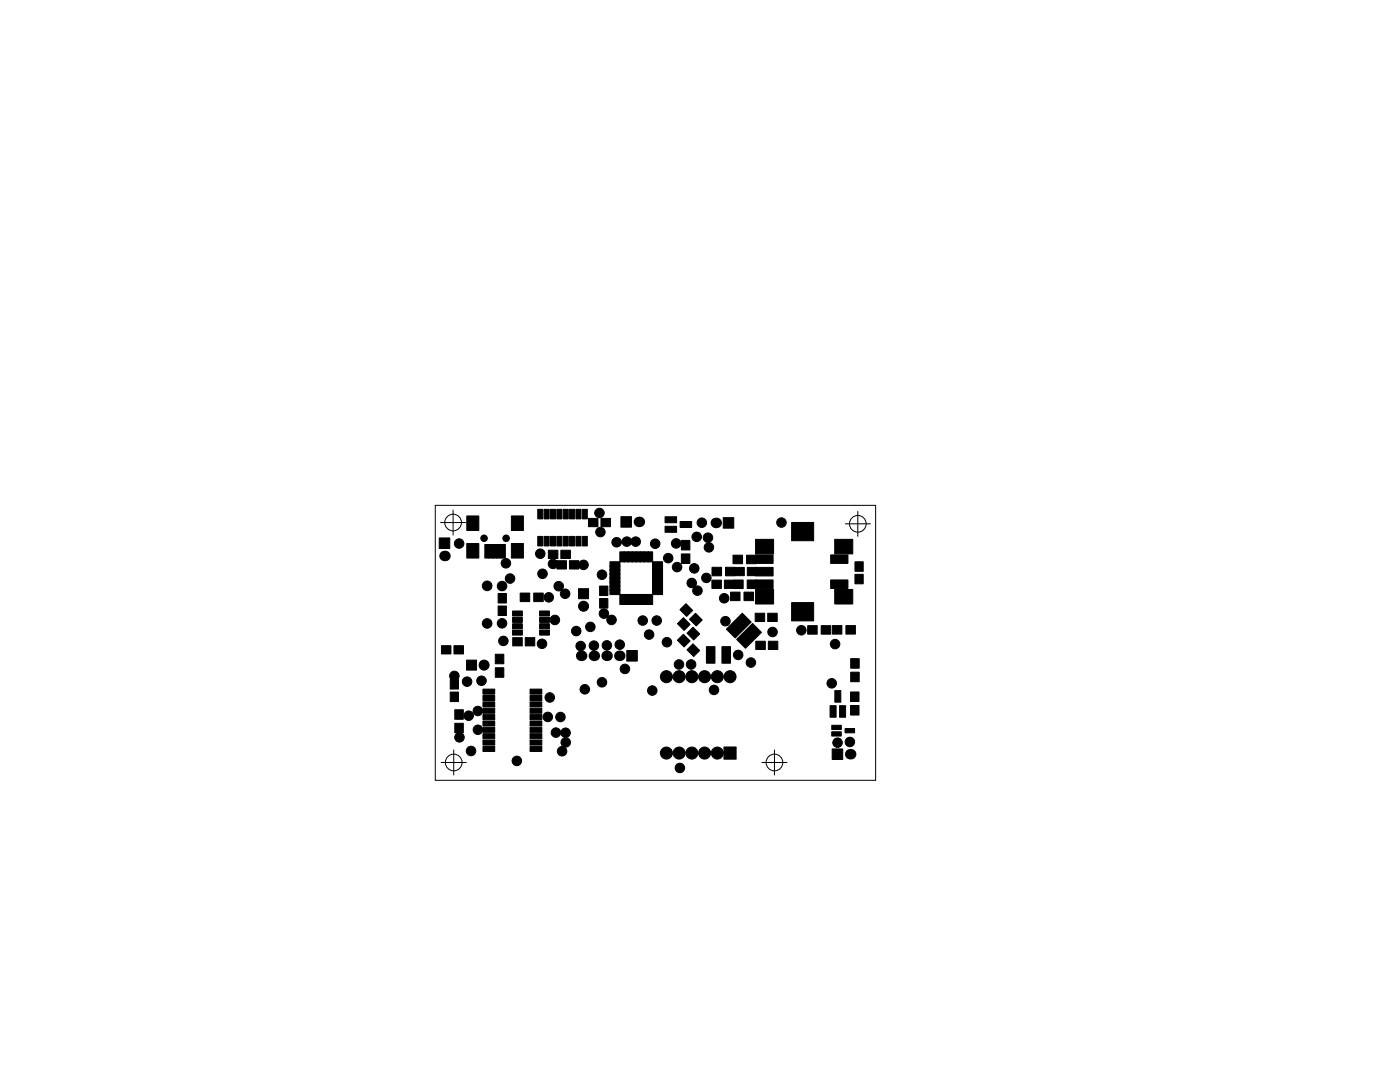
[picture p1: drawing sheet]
<svg xmlns="http://www.w3.org/2000/svg" width="279mm" height="216mm" viewBox="0 0 279 216" stroke-linecap="round" stroke-linejoin="round" font-family="sans-serif">
<g fill="none" stroke="#000" stroke-width=".2">
<path d="M86.9 100.8h87.9v54.9h-87.9zM87.9 104.3h5M90.4 101.8v5M168.7 104.5h5M171.2 102v5M88.1 152.1h5M90.6 149.6v5M152.1 152.1h5M154.6 149.6v5"/>
<circle cx="90.4" cy="104.3" r="1.67"/>
<circle cx="171.2" cy="104.5" r="1.67"/>
<circle cx="90.6" cy="152.1" r="1.67"/>
<circle cx="154.6" cy="152.1" r="1.67"/>
</g>
<g fill="#000" stroke="#000" stroke-width=".2">
<path d="M87.7 107.3h2.1v2.1h-2.1zM93.2 103h2.4v2.9h-2.4zM93.2 108.5h2.4v2.9h-2.4zM96.8 108.7h.9v2.7h-.9zM97.6 108.7h.9v2.7h-.9zM98.4 108.7h.9v2.7h-.9zM99.2 108.7h.9v2.7h-.9zM100 108.7h.9v2.7h-.9zM103.8 118.3h1.9v1.7h-1.9zM102.1 103h2.4v2.9h-2.4zM102.1 108.5h2.4v2.9h-2.4zM106.5 118.3h1.9v1.7h-1.9z"/>
<path d="M107.3 101.6h1v1.9h-1zM107.3 107h1v1.9h-1zM108.6 101.6h1v1.9h-1zM108.6 107h1v1.9h-1zM109.9 101.6h1v1.9h-1zM109.9 107h1v1.9h-1zM111.1 101.6h1v1.9h-1zM111.1 107h1v1.9h-1zM111.1 111.9h1.9v1.6h-1.9zM109.4 109.8h1.9v1.6h-1.9zM112.4 101.6h1v1.9h-1zM112.4 107h1v1.9h-1z"/>
<path d="M113.6 111.9h1.9v1.6h-1.9zM113.7 101.6h1v1.9h-1zM113.7 107h1v1.9h-1zM111.9 109.8h1.9v1.6h-1.9zM114.9 101.6h1v1.9h-1zM114.9 107h1v1.9h-1zM116.2 101.6h1v1.9h-1zM116.2 107h1v1.9h-1zM115.5 117.5h2v2h-2zM117.4 103.4h1.9v1.7h-1.9zM119.7 116.9h1.6v1.9h-1.6zM119.9 103.4h1.9v1.7h-1.9z"/>
<path d="M123.7 110.1h.9v2h-.9zM121.7 112.1h2v.9h-2zM121.7 112.9h2v.9h-2zM121.7 113.7h2v.9h-2zM121.7 114.5h2v.9h-2zM121.7 115.3h2v.9h-2zM121.7 116.1h2v.9h-2zM121.7 116.9h2v.9h-2zM121.7 117.7h2v.9h-2zM124.5 110.1h.9v2h-.9zM125.3 110.1h.9v2h-.9zM123.9 103.1h2.1v2.1h-2.1z"/>
<path d="M126.1 110.1h.9v2h-.9zM126.9 110.1h.9v2h-.9zM127.7 110.1h.9v2h-.9zM128.5 110.1h.9v2h-.9zM129.3 110.1h.9v2h-.9zM130.2 117.7h2v.9h-2zM130.2 116.9h2v.9h-2zM130.2 116.1h2v.9h-2zM130.2 115.3h2v.9h-2zM130.2 114.5h2v.9h-2zM130.2 113.7h2v.9h-2zM130.2 112.9h2v.9h-2z"/>
<path d="M130.2 112.1h2v.9h-2zM132.7 105h2.3v1.2h-2.3zM132.7 103.1h2.3v1.2h-2.3zM135.7 104.1h2.3v1.2h-2.3zM136 107.8h1.7v1.9h-1.7zM136 110.5h1.7v1.9h-1.7zM142.1 115.8h1.9v1.6h-1.9zM142.1 113.2h1.9v1.7h-1.9zM144.3 103.3h2.1v2.1h-2.1zM144.6 115.8h1.9v1.6h-1.9zM144.8 113.2h1.9v1.7h-1.9zM145.8 118.1h1.9v1.7h-1.9z"/>
<path d="M146.3 110.8h1.9v1.7h-1.9zM146.4 115.7h1.9v1.7h-1.9zM148.5 118.1h1.9v1.7h-1.9zM146.6 113.2h1.9v1.7h-1.9zM150.8 107.6h3.6v2.9h-3.6zM150.8 115.7h3.5v1.7h-3.5zM150.8 110.7h3.5v1.7h-3.5zM150.8 113.2h3.5v1.7h-3.5zM149 110.8h1.9v1.7h-1.9zM149.1 115.7h1.9v1.7h-1.9zM149.1 113.2h1.9v1.7h-1.9zM158 104.2h4.4v3.7h-4.4z"/>
<path d="M165.8 115.7h3.4v1.7h-3.4zM165.8 110.7h3.4v1.7h-3.4zM166.6 107.6h3.6v2.9h-3.6zM170.6 114.6h1.7v1.9h-1.7zM170.6 112.1h1.7v1.9h-1.7zM88.1 128.8h1.9v1.7h-1.9zM89.9 135.6h1.6v1.9h-1.6zM89.9 138.1h1.6v1.9h-1.6zM90.6 128.8h1.9v1.7h-1.9zM93.1 131.7h2v2h-2zM96.4 137.5h2.3v1h-2.3zM96.4 138.8h2.3v1h-2.3z"/>
<path d="M99.4 120.9h1.7v1.9h-1.7zM99.4 118.4h1.7v1.9h-1.7zM98.8 133.2h1.7v1.9h-1.7zM98.8 130.5h1.7v1.9h-1.7zM102.3 121.9h1.9v1h-1.9zM102.3 123.2h1.9v1h-1.9zM102.3 124.5h1.9v1h-1.9zM102.3 125.7h1.9v1h-1.9zM102.3 127.2h1.9v1.7h-1.9zM105.8 138.8h2.3v1h-2.3zM105.8 137.5h2.3v1h-2.3zM104.8 127.2h1.9v1.7h-1.9z"/>
<path d="M107.7 125.7h1.9v1h-1.9zM107.7 124.5h1.9v1h-1.9zM107.7 123.2h1.9v1h-1.9zM107.7 121.9h1.9v1h-1.9zM119.7 119.4h1.6v1.9h-1.6zM123.7 118.6h.9v2h-.9zM124.5 118.6h.9v2h-.9zM125.1 129.8h2.1v2.1h-2.1zM125.3 118.6h.9v2h-.9zM126.1 118.6h.9v2h-.9zM126.9 118.6h.9v2h-.9zM127.7 118.6h.9v2h-.9z"/>
<path d="M128.5 118.6h.9v2h-.9zM129.3 118.6h.9v2h-.9zM135.2 124.5l1.2-1.3 1.3 1.4-1.2 1.2zM136.4 126.6l1.3 1.3-1.2 1.2-1.3-1.3zM135.7 121.7l1.2-1.2 1.3 1.3-1.2 1.2zM137.1 126.4l1.2-1.2 1.3 1.3-1.2 1.2zM137.1 129.7l1.2-1.2 1.3 1.3-1.2 1.2zM138.8 122.4l1.3 1.3-1.2 1.2-1.3-1.3zM141 129h1.7v1.1h-1.7zM141 130.1h1.7v1.1h-1.7zM141 131.2h1.7v1.1h-1.7zM144.1 131.2h1.7v1.1h-1.7z"/>
<path d="M144.1 130.1h1.7v1.1h-1.7zM144.1 129h1.7v1.1h-1.7zM145 125.5l1.5-1.5 1.8 1.8-1.6 1.5zM146.6 123.9l1.5-1.5 1.8 1.7-1.5 1.6zM147 127.6l1.6-1.6 1.7 1.8-1.5 1.6zM148.6 126l1.6-1.6 1.8 1.8-1.6 1.5zM150.7 122.4h1.9v1.6h-1.9zM150.8 117.6h3.6v2.9h-3.6zM150.8 128h1.9v1.6h-1.9zM153.2 122.4h1.9v1.6h-1.9zM153.3 128h1.9v1.6h-1.9zM158 120.2h4.4v3.7h-4.4z"/>
<path d="M161.2 124.8h1.9v1.7h-1.9zM163.9 124.8h1.9v1.7h-1.9zM166.6 117.6h3.6v2.9h-3.6zM166.1 124.8h1.9v1.7h-1.9zM169.7 138.1h1.7v1.9h-1.7zM168.8 124.8h1.9v1.7h-1.9zM169.8 134.1h1.7v1.9h-1.7zM169.8 131.4h1.7v1.9h-1.7zM90.8 141.6h1.7v1.9h-1.7zM90.8 144.3h1.7v1.9h-1.7zM96.4 140.1h2.3v1h-2.3zM96.4 141.3h2.3v1h-2.3z"/>
<path d="M96.4 142.6h2.3v1h-2.3zM96.4 143.9h2.3v1h-2.3zM96.4 145.1h2.3v1h-2.3zM96.4 146.4h2.3v1h-2.3zM96.4 147.7h2.3v1h-2.3zM96.4 148.9h2.3v1h-2.3zM105.8 148.9h2.3v1h-2.3zM105.8 147.7h2.3v1h-2.3zM105.8 146.4h2.3v1h-2.3zM105.8 145.1h2.3v1h-2.3zM105.8 143.9h2.3v1h-2.3zM105.8 142.6h2.3v1h-2.3z"/>
<path d="M105.8 141.3h2.3v1h-2.3zM105.8 140.1h2.3v1h-2.3zM144.5 149.1h2.4v2.4h-2.4zM165.7 140.8h1.2v2.3h-1.2zM166 144.7h1.9v.9h-1.9zM166 146h1.9v.9h-1.9zM166.6 137.8h1.2v2.3h-1.2zM167.6 140.8h1.2v2.3h-1.2zM166.1 149.4h2.1v2.1h-2.1zM168.7 145.4h1.9v.8h-1.9zM169.7 140.8h1.7v1.9h-1.7z"/>
<circle cx="91.6" cy="108.5" r=".95"/>
<circle cx="96.6" cy="107.4" r=".65"/>
<circle cx="97.2" cy="116.9" r=".96"/>
<circle cx="100.2" cy="116.9" r=".95"/>
<circle cx="101" cy="112.4" r=".95"/>
<circle cx="101" cy="107.4" r=".65"/>
<circle cx="101.8" cy="115.4" r=".95"/>
<circle cx="107.8" cy="110.5" r=".95"/>
<circle cx="108.3" cy="114.5" r=".95"/>
<circle cx="109.5" cy="119.2" r=".95"/>
<circle cx="110.4" cy="112.5" r=".95"/>
<circle cx="111.5" cy="117" r=".95"/>
<circle cx="112.8" cy="118.5" r=".95"/>
<circle cx="116.5" cy="112.7" r=".95"/>
<circle cx="119.6" cy="102.4" r=".95"/>
<circle cx="119.8" cy="106.2" r=".95"/>
<circle cx="120.1" cy="114.7" r=".95"/>
<circle cx="123.1" cy="108.2" r=".95"/>
<circle cx="125.1" cy="108.1" r=".95"/>
<circle cx="126.9" cy="108.1" r=".95"/>
<circle cx="130.8" cy="108.5" r=".95"/>
<circle cx="133.4" cy="111.4" r=".95"/>
<circle cx="134.9" cy="108.4" r=".95"/>
<circle cx="135.1" cy="113.2" r=".95"/>
<circle cx="138" cy="116.3" r=".95"/>
<circle cx="138.6" cy="113.4" r=".95"/>
<circle cx="139" cy="107.1" r=".95"/>
<circle cx="139.2" cy="117.9" r=".95"/>
<circle cx="140.1" cy="104.3" r=".95"/>
<circle cx="141" cy="115.3" r=".95"/>
<circle cx="141.3" cy="107.3" r=".95"/>
<circle cx="141.5" cy="109.2" r=".95"/>
<circle cx="144.5" cy="119.4" r=".95"/>
<circle cx="156" cy="104.3" r=".95"/>
<circle cx="90.7" cy="134.9" r=".95"/>
<circle cx="93.2" cy="136" r=".95"/>
<circle cx="96.1" cy="135.8" r=".95"/>
<circle cx="96.6" cy="132.7" r="1"/>
<circle cx="97.2" cy="124.4" r=".96"/>
<circle cx="100.2" cy="124.4" r=".95"/>
<circle cx="100.5" cy="127.9" r=".95"/>
<circle cx="108.2" cy="128.5" r=".95"/>
<circle cx="109.7" cy="139.2" r=".95"/>
<circle cx="110.7" cy="123.7" r=".95"/>
<circle cx="115" cy="125.9" r=".95"/>
<circle cx="115.9" cy="128.9" r=".95"/>
<circle cx="116.5" cy="121" r="1"/>
<circle cx="116.7" cy="137.5" r=".95"/>
<circle cx="117.8" cy="125.1" r=".95"/>
<circle cx="118.5" cy="128.8" r=".95"/>
<circle cx="120.1" cy="136.1" r=".95"/>
<circle cx="120.5" cy="122.4" r=".95"/>
<circle cx="121.1" cy="128.8" r=".95"/>
<circle cx="122" cy="123.7" r=".95"/>
<circle cx="123.7" cy="128.6" r=".95"/>
<circle cx="124.7" cy="133.5" r=".95"/>
<circle cx="128.3" cy="123.8" r=".95"/>
<circle cx="129.5" cy="126.6" r=".95"/>
<circle cx="130.2" cy="137.8" r=".95"/>
<circle cx="131.1" cy="123.8" r=".95"/>
<circle cx="133" cy="135" r="1.2"/>
<circle cx="133.1" cy="128.1" r=".95"/>
<circle cx="135.5" cy="132.6" r=".95"/>
<circle cx="135.5" cy="135" r="1.2"/>
<circle cx="137.9" cy="132.6" r=".95"/>
<circle cx="138.1" cy="135" r="1.2"/>
<circle cx="140.6" cy="135" r="1.2"/>
<circle cx="142.5" cy="137.7" r=".95"/>
<circle cx="143.2" cy="135" r="1.2"/>
<circle cx="144.8" cy="124" r=".95"/>
<circle cx="145.7" cy="135" r="1.2"/>
<circle cx="147.3" cy="130.7" r=".95"/>
<circle cx="149.9" cy="132.2" r=".95"/>
<circle cx="154.2" cy="126.1" r=".95"/>
<circle cx="159.9" cy="125.8" r=".95"/>
<circle cx="166" cy="136.3" r=".95"/>
<circle cx="166.7" cy="128.5" r=".95"/>
<circle cx="91.7" cy="147.1" r=".95"/>
<circle cx="93.5" cy="142.8" r=".95"/>
<circle cx="94" cy="149.8" r=".95"/>
<circle cx="95.4" cy="141.9" r=".95"/>
<circle cx="95.4" cy="145.6" r=".95"/>
<circle cx="103.1" cy="151.8" r=".95"/>
<circle cx="109.3" cy="143.1" r=".95"/>
<circle cx="110.9" cy="146.2" r=".95"/>
<circle cx="111.9" cy="143.1" r=".95"/>
<circle cx="112.2" cy="149.9" r=".95"/>
<circle cx="112.9" cy="146.2" r=".95"/>
<circle cx="112.9" cy="148.1" r=".95"/>
<circle cx="133" cy="150.3" r="1.2"/>
<circle cx="135.5" cy="150.3" r="1.2"/>
<circle cx="135.7" cy="153.2" r=".95"/>
<circle cx="138.1" cy="150.3" r="1.2"/>
<circle cx="140.6" cy="150.3" r="1.2"/>
<circle cx="143.2" cy="150.3" r="1.2"/>
<circle cx="167.2" cy="148.2" r=".95"/>
<circle cx="169.6" cy="148.1" r=".95"/>
</g>
<g fill="#000">
<circle cx="88.7" cy="110.9" r="1.05"/>
<circle cx="127.5" cy="104.1" r="1.05"/>
<circle cx="142.8" cy="104.3" r="1.05"/>
<circle cx="116" cy="130.9" r="1.05"/>
<circle cx="118.5" cy="130.9" r="1.05"/>
<circle cx="121.1" cy="130.9" r="1.05"/>
<circle cx="123.6" cy="130.9" r="1.05"/>
<circle cx="169.7" cy="150.5" r="1.05"/>
</g>
</svg>
